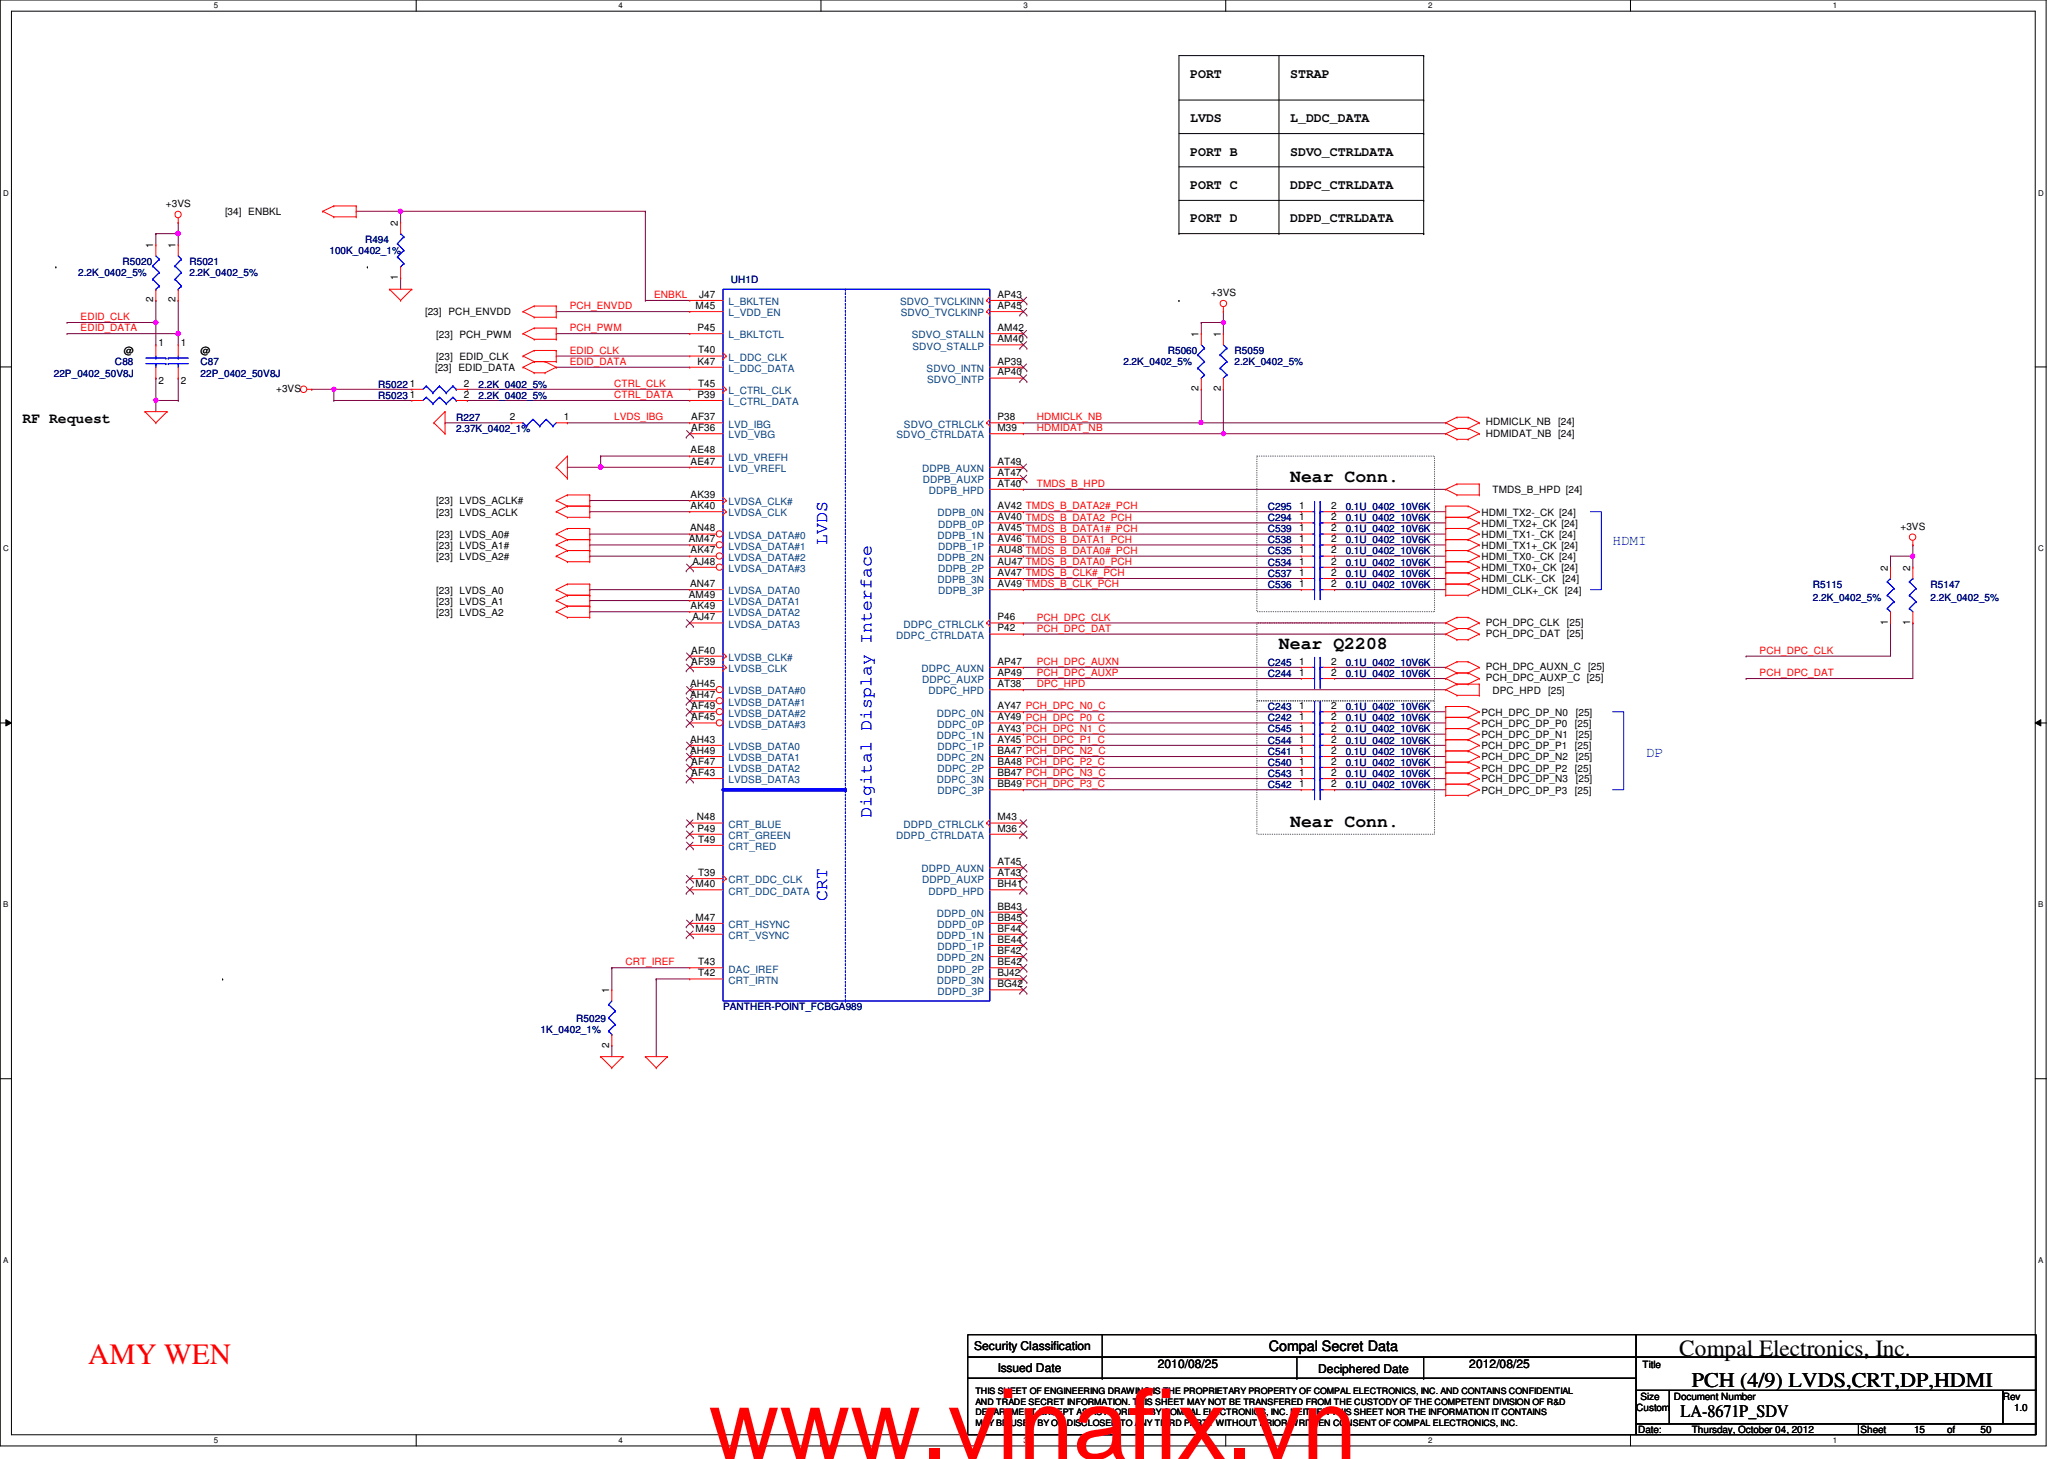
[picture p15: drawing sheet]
<svg xmlns="http://www.w3.org/2000/svg" width="297mm" height="210mm" viewBox="0 0 297 210" stroke-linecap="round" stroke-linejoin="round" font-family="sans-serif">
<defs><g id="words">
<text font-size="14.1" fill="#f00" x="102" y="209.9">www.vinafix.vn</text>
<text font-size="4.2" fill="#f00" x="12.7" y="196.3">AMY WEN</text>
<text font-size="3.3" x="241.7" y="195">Compal Electronics, Inc.</text>
<text font-size="3" x="243.5" y="199.6">PCH (4/9) LVDS,CRT,DP,HDMI</text>
<g font-size="2.5">
<text x="185.7" y="69.3">Near Conn.</text>
<text x="184.1" y="93.3">Near Q2208</text>
<text x="185.7" y="118.9">Near Conn.</text>
<text x="241.8" y="203.9">LA-8671P_SDV</text>
</g>
<g font-size="2.5" fill="#00f">
<text x="119" y="78.4" transform="rotate(-90 119 78.4)">LVDS</text>
<text x="125.4" y="117.6" transform="rotate(-90 125.4 117.6)">Digital Display Interface</text>
<text x="119" y="129.6" transform="rotate(-90 119 129.6)">CRT</text>
</g>
<g font-size="2.1">
<text x="3.3" y="60.9">RF Request</text>
<text x="182.6" y="194.4">Compal Secret Data</text>
</g>
<g font-size="2.1" fill="#00f">
<text x="232.1" y="78.4">HDMI</text>
<text x="236.9" y="108.8">DP</text>
</g>
<g font-size="1.9">
<text x="171.3" y="11.2">PORT</text>
<text x="185.7" y="11.2">STRAP</text>
<text x="171.3" y="17.6">LVDS</text>
<text x="185.7" y="17.6">L_DDC_DATA</text>
<text x="171.3" y="22.4">PORT B</text>
<text x="185.7" y="22.4">SDVO_CTRLDATA</text>
<text x="171.3" y="27.2">PORT C</text>
<text x="185.7" y="27.2">DDPC_CTRLDATA</text>
<text x="171.3" y="32">PORT D</text>
<text x="185.7" y="32">DDPD_CTRLDATA</text>
</g>
<g font-size="1.7">
<text x="140.2" y="194.3">Security Classification</text>
<text x="143.6" y="197.3">Issued Date</text>
<text x="166.6" y="196.8">2010/08/25</text>
<text x="189.7" y="197.5">Deciphered Date</text>
<text x="211.5" y="196.8">2012/08/25</text>
</g>
<g font-size="1.4">
<text x="23.9" y="29.8">+3VS</text>
<text x="22.1" y="35.7" transform="rotate(-90 22.1 35.7)">1</text>
<text x="25.3" y="35.7" transform="rotate(-90 25.3 35.7)">1</text>
<text x="32.4" y="31">[34] ENBKL</text>
<text x="57.3" y="32.5" transform="rotate(-90 57.3 32.5)">2</text>
<text x="57.3" y="40.3" transform="rotate(-90 57.3 40.3)">1</text>
<text x="22.1" y="43.5" transform="rotate(-90 22.1 43.5)">2</text>
<text x="25.3" y="43.5" transform="rotate(-90 25.3 43.5)">2</text>
<text x="61.2" y="45.4">[23] PCH_ENVDD</text>
<text x="100.1" y="44.4">M45</text>
<text x="100.4" y="47.6">P45</text>
<text x="100.6" y="42.8">J47</text>
<text x="143.5" y="44.4">AP45</text>
<text x="143.5" y="42.8">AP43</text>
<text x="143.5" y="47.6">AM42</text>
<text x="174.3" y="42.6">+3VS</text>
<text x="17.8" y="51">@</text>
<text x="22.8" y="49.8">1</text>
<text x="26" y="49.8">1</text>
<text x="28.9" y="51">@</text>
<text x="62.6" y="53.4">[23] EDID_DATA</text>
<text x="62.8" y="48.6">[23] PCH_PWM</text>
<text x="62.8" y="51.8">[23] EDID_CLK</text>
<text x="100.4" y="52.5">K47</text>
<text x="100.5" y="50.8">T40</text>
<text x="143.5" y="49.2">AM40</text>
<text x="143.5" y="52.5">AP39</text>
<text x="172.5" y="48.5" transform="rotate(-90 172.5 48.5)">1</text>
<text x="175.7" y="48.5" transform="rotate(-90 175.7 48.5)">1</text>
<text x="22.8" y="55.3">2</text>
<text x="26" y="55.3">2</text>
<text x="39.7" y="56.4">+3VS</text>
<text x="59" y="57.2">1</text>
<text x="59" y="55.6">1</text>
<text x="66.8" y="57.2">2</text>
<text x="66.8" y="55.6">2</text>
<text x="100.4" y="57.2">P39</text>
<text x="100.5" y="55.6">T45</text>
<text x="143.5" y="54">AP40</text>
<text x="172.5" y="56.3" transform="rotate(-90 172.5 56.3)">2</text>
<text x="175.7" y="56.3" transform="rotate(-90 175.7 56.3)">2</text>
<text x="73.4" y="60.5">2</text>
<text x="81.1" y="60.5">1</text>
<text x="99.4" y="65.2">AE48</text>
<text x="99.5" y="60.5">AF37</text>
<text x="99.5" y="62">AF36</text>
<text x="143.5" y="60.5">P38</text>
<text x="143.5" y="62">M39</text>
<text x="213.8" y="62.8">HDMIDAT_NB [24]</text>
<text x="213.8" y="61.2">HDMICLK_NB</text>
<text x="224.2" y="61.2">[24]</text>
<text x="99.4" y="71.6">AK39</text>
<text x="99.4" y="66.8">AE47</text>
<text x="143.5" y="66.8">AT49</text>
<text x="143.5" y="68.5">AT47</text>
<text x="143.5" y="70">AT40</text>
<text x="214.8" y="71">TMDS_B_HPD [24]</text>
<text x="62.8" y="72.6">[23] LVDS_ACLK#</text>
<text x="62.8" y="74.2">[23] LVDS_ACLK</text>
<text x="62.8" y="77.4">[23] LVDS_A0#</text>
<text x="99.3" y="76.5">AN48</text>
<text x="99.4" y="73.2">AK40</text>
<text x="143.5" y="73.2">AV42 TMDS_B_DATA2#_PCH</text>
<text x="143.5" y="76.5">AV45 TMDS_B_DATA1#_PCH</text>
<text x="143.5" y="74.8">AV40 TMDS_B_DATA2_PCH</text>
<text x="187" y="74.8">1</text>
<text x="187" y="73.2">1</text>
<text x="187" y="76.5">1</text>
<text x="191.6" y="74.8">2</text>
<text x="191.6" y="73.2">2</text>
<text x="191.6" y="76.5">2</text>
<text x="213.2" y="77.4">HDMI_TX1-_CK [24]</text>
<text x="213.2" y="75.8">HDMI_TX2+_CK [24]</text>
<text x="213.2" y="74.2">HDMI_TX2-_CK [24]</text>
<text x="273.5" y="76.2">+3VS</text>
<text x="62.8" y="79">[23] LVDS_A1#</text>
<text x="62.8" y="80.6">[23] LVDS_A2#</text>
<text x="99.1" y="78">AM47</text>
<text x="99.4" y="79.6">AK47</text>
<text x="99.6" y="81.2">AJ48</text>
<text x="143.5" y="79.6">AU48 TMDS_B_DATA0#_PCH</text>
<text x="143.5" y="82.8">AV47 TMDS_B_CLK#_PCH</text>
<text x="143.5" y="78">AV46 TMDS_B_DATA1_PCH</text>
<text x="143.5" y="81.2">AU47 TMDS_B_DATA0_PCH</text>
<text x="187" y="82.8">1</text>
<text x="187" y="78">1</text>
<text x="187" y="81.2">1</text>
<text x="187" y="79.6">1</text>
<text x="191.6" y="82.8">2</text>
<text x="191.6" y="78">2</text>
<text x="191.6" y="81.2">2</text>
<text x="191.6" y="79.6">2</text>
<text x="213.2" y="83.8">HDMI_CLK-_CK</text>
<text x="213.2" y="82.2">HDMI_TX0+_CK [24]</text>
<text x="213.2" y="80.6">HDMI_TX0-_CK [24]</text>
<text x="213.2" y="79">HDMI_TX1+_CK [24]</text>
<text x="224.9" y="83.8">[24]</text>
<text x="271.7" y="82.1" transform="rotate(-90 271.7 82.1)">2</text>
<text x="274.9" y="82.1" transform="rotate(-90 274.9 82.1)">2</text>
<text x="62.8" y="85.4">[23] LVDS_A0</text>
<text x="62.8" y="87">[23] LVDS_A1</text>
<text x="62.8" y="88.6">[23] LVDS_A2</text>
<text x="99.1" y="86">AM49</text>
<text x="99.3" y="84.5">AN47</text>
<text x="99.4" y="87.6">AK49</text>
<text x="99.6" y="89.2">AJ47</text>
<text x="143.5" y="84.5">AV49 TMDS_B_CLK_PCH</text>
<text x="143.5" y="89.2">P46</text>
<text x="187" y="84.5">1</text>
<text x="191.6" y="84.5">2</text>
<text x="213.2" y="85.4">HDMI_CLK+_CK [24]</text>
<text x="271.7" y="89.9" transform="rotate(-90 271.7 89.9)">1</text>
<text x="274.9" y="89.9" transform="rotate(-90 274.9 89.9)">1</text>
<text x="99.5" y="94">AF40</text>
<text x="99.5" y="95.6">AF39</text>
<text x="143.5" y="90.8">P42</text>
<text x="143.5" y="95.6">AP47</text>
<text x="187" y="95.6">1</text>
<text x="191.6" y="95.6">2</text>
<text x="213.8" y="91.6">PCH_DPC_DAT [25]</text>
<text x="213.8" y="90">PCH_DPC_CLK</text>
<text x="225.5" y="90">[25]</text>
<text x="99.3" y="98.8">AH45</text>
<text x="99.3" y="100.5">AH47</text>
<text x="143.5" y="97.2">AP49</text>
<text x="143.5" y="98.8">AT38</text>
<text x="187" y="97.2">1</text>
<text x="191.6" y="97.2">2</text>
<text x="213.8" y="98">PCH_DPC_AUXP_C [25]</text>
<text x="213.8" y="96.4">PCH_DPC_AUXN_C</text>
<text x="214.8" y="99.8">DPC_HPD</text>
<text x="222.8" y="99.8">[25]</text>
<text x="228.6" y="96.4">[25]</text>
<text x="99.3" y="106.8">AH43</text>
<text x="99.5" y="102">AF49</text>
<text x="99.5" y="103.6">AF45</text>
<text x="143.5" y="102">AY47 PCH_DPC_N0_C</text>
<text x="143.5" y="105.2">AY43 PCH_DPC_N1_C</text>
<text x="143.5" y="106.8">AY45 PCH_DPC_P1_C</text>
<text x="143.5" y="103.6">AY49 PCH_DPC_P0_C</text>
<text x="187" y="106.8">1</text>
<text x="187" y="103.6">1</text>
<text x="187" y="102">1</text>
<text x="187" y="105.2">1</text>
<text x="191.6" y="106.8">2</text>
<text x="191.6" y="103.6">2</text>
<text x="191.6" y="102">2</text>
<text x="191.6" y="105.2">2</text>
<text x="213.2" y="103">PCH_DPC_DP_N0</text>
<text x="213.2" y="104.6">PCH_DPC_DP_P0</text>
<text x="213.2" y="106.2">PCH_DPC_DP_N1</text>
<text x="213.2" y="107.8">PCH_DPC_DP_P1</text>
<text x="226.6" y="104.6">[25]</text>
<text x="226.6" y="107.8">[25]</text>
<text x="226.8" y="103">[25]</text>
<text x="226.8" y="106.2">[25]</text>
<text x="99.3" y="108.5">AH49</text>
<text x="99.5" y="110">AF47</text>
<text x="99.5" y="111.6">AF43</text>
<text x="143.5" y="108.5">BA47 PCH_DPC_N2_C</text>
<text x="143.5" y="111.6">BB47 PCH_DPC_N3_C</text>
<text x="143.5" y="110">BA48 PCH_DPC_P2_C</text>
<text x="143.5" y="113.2">BB49 PCH_DPC_P3_C</text>
<text x="187" y="110">1</text>
<text x="187" y="108.5">1</text>
<text x="187" y="113.2">1</text>
<text x="187" y="111.6">1</text>
<text x="191.6" y="110">2</text>
<text x="191.6" y="108.5">2</text>
<text x="191.6" y="113.2">2</text>
<text x="191.6" y="111.6">2</text>
<text x="213.2" y="109.4">PCH_DPC_DP_N2</text>
<text x="213.2" y="111">PCH_DPC_DP_P2</text>
<text x="213.2" y="112.6">PCH_DPC_DP_N3</text>
<text x="226.6" y="111">[25]</text>
<text x="226.8" y="109.4">[25]</text>
<text x="226.8" y="112.6">[25]</text>
<text x="100.3" y="118">N48</text>
<text x="100.4" y="119.6">P49</text>
<text x="143.5" y="118">M43</text>
<text x="143.5" y="119.6">M36</text>
<text x="213.2" y="114.2">PCH_DPC_DP_P3</text>
<text x="226.6" y="114.2">[25]</text>
<text x="100.5" y="121.2">T49</text>
<text x="143.5" y="124.5">AT45</text>
<text x="100.1" y="127.6">M40</text>
<text x="100.5" y="126">T39</text>
<text x="143.5" y="130.9">BB43</text>
<text x="143.5" y="126">AT43</text>
<text x="143.5" y="127.6">BH41</text>
<text x="100.1" y="132.5">M47</text>
<text x="100.1" y="134">M49</text>
<text x="143.5" y="137.2">BF42</text>
<text x="143.5" y="134">BF44</text>
<text x="143.5" y="132.5">BB45</text>
<text x="143.5" y="135.6">BE44</text>
<text x="87.7" y="142.9" transform="rotate(-90 87.7 142.9)">1</text>
<text x="100.5" y="140.5">T42</text>
<text x="100.5" y="138.9">T43</text>
<text x="143.5" y="140.5">BJ42</text>
<text x="143.5" y="138.9">BE42</text>
<text x="143.5" y="142">BG42</text>
<text x="87.7" y="150.7" transform="rotate(-90 87.7 150.7)">2</text>
<text x="236.4" y="196.8">Title</text>
<text x="235.5" y="203">Custom</text>
<text x="236.1" y="201.4">Size</text>
<text x="240.9" y="201.4">Document Number</text>
<text x="288.2" y="201.4">Rev</text>
<text x="289.9" y="203">1.0</text>
<text x="235.8" y="206.2">Date:</text>
<text x="243.5" y="206.2">Thursday, October 04, 2012</text>
<text x="267.8" y="206.2">Sheet</text>
<text x="275.5" y="206.2">15</text>
<text x="280.2" y="206.2">of</text>
<text x="285" y="206.2">50</text>
</g>
<g font-size="1.4" fill="#000080">
<text x="52.5" y="35">R494</text>
<text x="11.3" y="39.8">2.2K_0402_5%</text>
<text x="17.6" y="38.2">R5020</text>
<text x="27.3" y="38.2">R5021</text>
<text x="27.3" y="39.8">2.2K_0402_5%</text>
<text x="47.4" y="36.6">100K_0402_1%</text>
<text x="105.2" y="40.7">UH1D</text>
<text x="16.5" y="52.6">C88</text>
<text x="28.9" y="52.6">C87</text>
<text x="161.7" y="52.6">2.2K_0402_5%</text>
<text x="168.1" y="51">R5060</text>
<text x="177.7" y="51">R5059</text>
<text x="177.7" y="52.6">2.2K_0402_5%</text>
<text x="7.7" y="54.2">22P_0402_50V8J</text>
<text x="28.9" y="54.2">22P_0402_50V8J</text>
<text x="54.4" y="57.4">R5023</text>
<text x="54.4" y="55.8">R5022</text>
<text x="68.9" y="57.4">2.2K_0402_5%</text>
<text x="68.9" y="55.8">2.2K_0402_5%</text>
<text x="65.7" y="60.6">R227</text>
<text x="65.7" y="62.2">2.37K_0402_1%</text>
<text x="182.5" y="75">C294</text>
<text x="182.5" y="73.4">C295</text>
<text x="182.5" y="76.6">C539</text>
<text x="193.7" y="75">0.1U_0402_10V6K</text>
<text x="193.7" y="73.4">0.1U_0402_10V6K</text>
<text x="193.7" y="76.6">0.1U_0402_10V6K</text>
<text x="182.5" y="83">C537</text>
<text x="182.5" y="78.2">C538</text>
<text x="182.5" y="81.4">C534</text>
<text x="182.5" y="79.8">C535</text>
<text x="193.7" y="83">0.1U_0402_10V6K</text>
<text x="193.7" y="78.2">0.1U_0402_10V6K</text>
<text x="193.7" y="81.4">0.1U_0402_10V6K</text>
<text x="193.7" y="79.8">0.1U_0402_10V6K</text>
<text x="182.5" y="84.6">C536</text>
<text x="193.7" y="84.6">0.1U_0402_10V6K</text>
<text x="260.9" y="84.6">R5115</text>
<text x="260.9" y="86.5">2.2K_0402_5%</text>
<text x="277.8" y="84.6">R5147</text>
<text x="277.8" y="86.5">2.2K_0402_5%</text>
<text x="182.5" y="95.8">C245</text>
<text x="193.7" y="95.8">0.1U_0402_10V6K</text>
<text x="182.5" y="97.4">C244</text>
<text x="193.7" y="97.4">0.1U_0402_10V6K</text>
<text x="182.5" y="107">C544</text>
<text x="182.5" y="103.8">C242</text>
<text x="182.5" y="102.2">C243</text>
<text x="182.5" y="105.4">C545</text>
<text x="193.7" y="107">0.1U_0402_10V6K</text>
<text x="193.7" y="103.8">0.1U_0402_10V6K</text>
<text x="193.7" y="102.2">0.1U_0402_10V6K</text>
<text x="193.7" y="105.4">0.1U_0402_10V6K</text>
<text x="182.5" y="110.2">C540</text>
<text x="182.5" y="108.6">C541</text>
<text x="182.5" y="113.4">C542</text>
<text x="182.5" y="111.8">C543</text>
<text x="193.7" y="110.2">0.1U_0402_10V6K</text>
<text x="193.7" y="108.6">0.1U_0402_10V6K</text>
<text x="193.7" y="113.4">0.1U_0402_10V6K</text>
<text x="193.7" y="111.8">0.1U_0402_10V6K</text>
<text x="77.8" y="148.6">1K_0402_1%</text>
<text x="82.9" y="147">R5029</text>
<text x="104.1" y="145.4">PANTHER-POINT_FCBGA989</text>
</g>
<g font-size="1.4" fill="#f00">
<text x="11.6" y="46.1">EDID_CLK</text>
<text x="11.6" y="47.7">EDID_DATA</text>
<text x="82" y="44.5">PCH_ENVDD</text>
<text x="82" y="47.7">PCH_PWM</text>
<text x="94.1" y="42.9">ENBKL</text>
<text x="82" y="50.9">EDID_CLK</text>
<text x="82" y="52.5">EDID_DATA</text>
<text x="88.4" y="55.7">CTRL_CLK</text>
<text x="88.4" y="57.3">CTRL_DATA</text>
<text x="88.4" y="60.5">LVDS_IBG</text>
<text x="149.2" y="62.1">HDMIDAT_NB</text>
<text x="149.2" y="60.5">HDMICLK_NB</text>
<text x="149.2" y="70.1">TMDS_B_HPD</text>
<text x="149.2" y="89.3">PCH_DPC_CLK</text>
<text x="149.2" y="95.7">PCH_DPC_AUXN</text>
<text x="149.2" y="90.9">PCH_DPC_DAT</text>
<text x="253.2" y="94.1">PCH_DPC_CLK</text>
<text x="149.2" y="97.3">PCH_DPC_AUXP</text>
<text x="149.2" y="98.9">DPC_HPD</text>
<text x="253.2" y="97.3">PCH_DPC_DAT</text>
<text x="90" y="138.9">CRT_IREF</text>
</g>
<g font-size="1.4" fill="#004080">
<text x="104.9" y="43.9">L_BKLTEN</text>
<text x="104.9" y="45.5">L_VDD_EN</text>
<text x="129.5" y="43.9">SDVO_TVCLKINN</text>
<text x="129.6" y="45.5">SDVO_TVCLKINP</text>
<text x="104.9" y="48.7">L_BKLTCTL</text>
<text x="104.9" y="51.9">L_DDC_CLK</text>
<text x="104.9" y="53.5">L_DDC_DATA</text>
<text x="131.2" y="48.7">SDVO_STALLN</text>
<text x="131.3" y="50.3">SDVO_STALLP</text>
<text x="133.3" y="53.5">SDVO_INTN</text>
<text x="104.9" y="56.7">L_CTRL_CLK</text>
<text x="104.9" y="58.3">L_CTRL_DATA</text>
<text x="133.4" y="55.1">SDVO_INTP</text>
<text x="104.9" y="61.5">LVD_IBG</text>
<text x="104.9" y="63.1">LVD_VBG</text>
<text x="129" y="63.1">SDVO_CTRLDATA</text>
<text x="130.1" y="61.5">SDVO_CTRLCLK</text>
<text x="104.9" y="66.3">LVD_VREFH</text>
<text x="104.9" y="67.9">LVD_VREFL</text>
<text x="132.7" y="67.9">DDPB_AUXN</text>
<text x="132.8" y="69.5">DDPB_AUXP</text>
<text x="133.7" y="71.1">DDPB_HPD</text>
<text x="104.9" y="72.7">LVDSA_CLK#</text>
<text x="104.9" y="74.3">LVDSA_CLK</text>
<text x="104.9" y="77.5">LVDSA_DATA#0</text>
<text x="134.9" y="74.3">DDPB_0N</text>
<text x="134.9" y="77.5">DDPB_1N</text>
<text x="135" y="75.9">DDPB_0P</text>
<text x="104.9" y="79.1">LVDSA_DATA#1</text>
<text x="104.9" y="80.7">LVDSA_DATA#2</text>
<text x="104.9" y="82.3">LVDSA_DATA#3</text>
<text x="134.9" y="80.7">DDPB_2N</text>
<text x="134.9" y="83.9">DDPB_3N</text>
<text x="135" y="79.1">DDPB_1P</text>
<text x="135" y="82.3">DDPB_2P</text>
<text x="104.9" y="85.5">LVDSA_DATA0</text>
<text x="104.9" y="87.1">LVDSA_DATA1</text>
<text x="104.9" y="88.7">LVDSA_DATA2</text>
<text x="135" y="85.5">DDPB_3P</text>
<text x="104.9" y="90.3">LVDSA_DATA3</text>
<text x="104.9" y="95.1">LVDSB_CLK#</text>
<text x="129" y="91.9">DDPC_CTRLDATA</text>
<text x="130" y="90.3">DDPC_CTRLCLK</text>
<text x="104.9" y="96.7">LVDSB_CLK</text>
<text x="104.9" y="99.9">LVDSB_DATA#0</text>
<text x="104.9" y="101.5">LVDSB_DATA#1</text>
<text x="132.6" y="96.7">DDPC_AUXN</text>
<text x="132.7" y="98.3">DDPC_AUXP</text>
<text x="133.6" y="99.9">DDPC_HPD</text>
<text x="104.9" y="103.1">LVDSB_DATA#2</text>
<text x="104.9" y="104.7">LVDSB_DATA#3</text>
<text x="104.9" y="107.9">LVDSB_DATA0</text>
<text x="134.8" y="103.1">DDPC_0N</text>
<text x="134.8" y="106.3">DDPC_1N</text>
<text x="134.9" y="107.9">DDPC_1P</text>
<text x="134.9" y="104.7">DDPC_0P</text>
<text x="104.9" y="109.5">LVDSB_DATA1</text>
<text x="104.9" y="111.1">LVDSB_DATA2</text>
<text x="104.9" y="112.7">LVDSB_DATA3</text>
<text x="134.8" y="109.5">DDPC_2N</text>
<text x="134.8" y="112.7">DDPC_3N</text>
<text x="134.9" y="111.1">DDPC_2P</text>
<text x="104.9" y="119.1">CRT_BLUE</text>
<text x="130" y="119.1">DDPD_CTRLCLK</text>
<text x="134.9" y="114.3">DDPC_3P</text>
<text x="104.9" y="120.7">CRT_GREEN</text>
<text x="104.9" y="122.3">CRT_RED</text>
<text x="129" y="120.7">DDPD_CTRLDATA</text>
<text x="132.6" y="125.5">DDPD_AUXN</text>
<text x="104.9" y="127.1">CRT_DDC_CLK</text>
<text x="104.9" y="128.7">CRT_DDC_DATA</text>
<text x="132.7" y="127.1">DDPD_AUXP</text>
<text x="133.6" y="128.7">DDPD_HPD</text>
<text x="134.8" y="131.9">DDPD_0N</text>
<text x="104.9" y="133.5">CRT_HSYNC</text>
<text x="104.9" y="135.1">CRT_VSYNC</text>
<text x="134.8" y="135.1">DDPD_1N</text>
<text x="134.9" y="133.5">DDPD_0P</text>
<text x="134.9" y="136.7">DDPD_1P</text>
<text x="104.9" y="141.5">CRT_IRTN</text>
<text x="104.9" y="139.9">DAC_IREF</text>
<text x="134.8" y="138.3">DDPD_2N</text>
<text x="134.8" y="141.5">DDPD_3N</text>
<text x="134.9" y="139.9">DDPD_2P</text>
<text x="134.9" y="143.1">DDPD_3P</text>
</g>
<g font-size="1.3">
<text x="140.4" y="200.6">THIS SHEET OF ENGINEERING DRAWING IS THE PROPRIETARY PROPERTY OF COMPAL ELECTRONICS, INC. AND CONTAINS CONFIDENTIAL</text>
<text x="140.4" y="202.1">AND TRADE SECRET INFORMATION. THIS SHEET MAY NOT BE TRANSFERED FROM THE CUSTODY OF THE COMPETENT DIVISION OF R&amp;D</text>
<text x="140.4" y="203.6">DEPARTMENT EXCEPT AS AUTHORIZED BY COMPAL ELECTRONICS, INC. NEITHER THIS SHEET NOR THE INFORMATION IT CONTAINS</text>
<text x="140.4" y="205.1">MAY BE USED BY OR DISCLOSED TO ANY THIRD PARTY WITHOUT PRIOR WRITTEN CONSENT OF COMPAL ELECTRONICS, INC.</text>
</g>
<g font-size="1.1">
<text x="30.8" y="1.1">5</text>
<text x="89" y="1.1">4</text>
<text x="147.3" y="1.1">3</text>
<text x="205.5" y="1.1">2</text>
<text x="263.8" y="1.1">1</text>
<text x=".5" y="28.2">D</text>
<text x="293.3" y="28.2">D</text>
<text x=".5" y="79.3">C</text>
<text x="293.3" y="79.3">C</text>
<text x=".5" y="130.6">B</text>
<text x="293.3" y="130.6">B</text>
<text x=".5" y="181.7">A</text>
<text x="293.3" y="181.7">A</text>
<text x="30.8" y="207.6">5</text>
<text x="89" y="207.6">4</text>
<text x="147.3" y="207.6">3</text>
<text x="205.5" y="207.6">2</text>
<text x="263.8" y="207.6">1</text>
</g>
</g></defs>
<path d="M0 0h294.5v208h-294.5zM1.6 1.6h291.3v204.8h-291.3z" fill="none" stroke="#000" stroke-width=".14"/>
<g fill="#fff">
<path d="M30.8 .2h.6v1.2h-.6z"/>
<path d="M30.8 206.6h.6v1.2h-.6z"/>
</g>
<path d="M59.9 0v1.6M59.9 206.4v1.6" fill="none" stroke="#000" stroke-width=".14"/>
<g fill="#fff">
<path d="M89 .2h.6v1.2h-.6z"/>
<path d="M89 206.6h.6v1.2h-.6z"/>
</g>
<path d="M118.1 0v1.6M118.1 206.4v1.6" fill="none" stroke="#000" stroke-width=".14"/>
<g fill="#fff">
<path d="M147.3 .2h.6v1.2h-.6z"/>
<path d="M147.3 206.6h.6v1.2h-.6z"/>
</g>
<path d="M176.4 0v1.6M176.4 206.4v1.6" fill="none" stroke="#000" stroke-width=".14"/>
<g fill="#fff">
<path d="M205.5 .2h.6v1.2h-.6z"/>
<path d="M205.5 206.6h.6v1.2h-.6z"/>
</g>
<path d="M234.6 0v1.6M234.6 206.4v1.6" fill="none" stroke="#000" stroke-width=".14"/>
<g fill="#fff">
<path d="M263.8 .2h.6v1.2h-.6z"/>
<path d="M263.8 206.6h.6v1.2h-.6z"/>
<path d="M.5 27.2h.7v1.2h-.7z"/>
<path d="M293.3 27.2h.8v1.2h-.8z"/>
<path d="M.5 78.4h.7v1.1h-.7z"/>
<path d="M293.3 78.4h.8v1.1h-.8z"/>
</g>
<path d="M0 52.8h1.6M292.9 52.8h1.6" fill="none" stroke="#000" stroke-width=".14"/>
<g fill="#fff">
<path d="M.5 129.6h.7v1.2h-.7z"/>
<path d="M293.3 129.6h.7v1.2h-.7z"/>
</g>
<path d="M0 104h1.6M.8 103.5l.8 .5-.8 .4zM292.9 104l.8-.5v.9zM292.9 104h1.6" fill="none" stroke="#000" stroke-width=".14"/>
<path d="M.8 103.5l.8 .5-.8 .4zM292.9 104l.8-.5v.9z" fill="#000"/>
<g fill="#fff">
<path d="M.5 180.8h.7v1.1h-.7z"/>
<path d="M293.3 180.8h.7v1.1h-.7z"/>
</g>
<g fill="none" stroke="#000" stroke-width=".14">
<path d="M169.7 14.4h35.2M169.7 19.2h35.2M184.1 8v25.6M204.9 14.4h.1M204.9 19.2h.1M204.9 8h.1M204.9 8h-35.2v25.6M204.9 8v25.6M8 38.4h.1M52.9 38.4h.1M169.7 33.6h.1M169.7 24h35.2"/>
<path d="M169.7 28.8h35.2M169.7 33.6h35.2M184.1 33.6h.1M204.9 24h.1M204.9 28.8h.1M204.9 33.6h.1M169.7 43.2h.1M0 155.2h1.6M32 140.8h.1M292.9 155.2h1.6"/>
</g>
<path d="M228.9 73.6h1.6v11.2h-1.6M232.1 102.4h1.6v11.2h-1.6" fill="none" stroke="#00f" stroke-width=".14"/>
<path d="M180.9 65.6h25.6v22.4h-25.6zM180.9 89.6h25.6v11.2h-25.6zM180.9 100.8h25.6v19.2h-25.6z" fill="none" stroke="#000" stroke-width=".14" stroke-dasharray="0 .3"/>
<path d="M48 56h.1M48 56h11.3" fill="none" stroke="#800040" stroke-width=".14"/>
<circle cx="48" cy="56" r=".3" fill="#f0f"/>
<circle cx="48" cy="56" r=".3" fill="none" stroke="#f0f" stroke-width=".14"/>
<path d="M22.4 33.6h.1M22.4 33.6v1.6M22.4 33.6h3.3M25.7 33.6h.1M25.7 32h.1M25.7 32v3.2" fill="none" stroke="#800040" stroke-width=".14"/>
<circle cx="25.6" cy="33.6" r=".32" fill="#f0f"/>
<circle cx="25.6" cy="33.6" r=".32" fill="none" stroke="#f0f" stroke-width=".14"/>
<path d="M9.6 46.4h.1M22.4 43.2h.1M22.4 43.2v3.2h-12.8M67.3 56h.1M67.3 57.6h.1M67.3 56h32M67.3 57.6h32M80 51.2h.1M80 51.2h19.3M88 139.2h.1M88 139.2v3.2M88 139.2h11.3" fill="none" stroke="#800040" stroke-width=".14"/>
<circle cx="22.4" cy="46.4" r=".3" fill="#f0f"/>
<circle cx="22.4" cy="46.4" r=".3" fill="none" stroke="#f0f" stroke-width=".14"/>
<path d="M9.6 48h.1M25.7 43.2h.1M25.7 43.2v4.8h-16.1M80 52.8h.1M80 52.8h19.3" fill="none" stroke="#800040" stroke-width=".14"/>
<circle cx="25.6" cy="48" r=".31" fill="#f0f"/>
<circle cx="25.6" cy="48" r=".31" fill="none" stroke="#f0f" stroke-width=".14"/>
<g fill="none" stroke="#800040" stroke-width=".14">
<path d="M64 60.8h.1M64 60.8h9.7M81.7 60.8h.1M81.7 60.8h17.6M84.9 76.8h.1M84.9 78.4h.1M84.9 73.6h.1M84.9 72h.1M84.9 76.8h14.4M84.9 78.4h14.4M84.9 73.6h14.4M84.9 72h14.4"/>
<path d="M86.4 67.2h.1M86.4 67.2h12.9M84.9 84.8h.1M84.9 86.4h.1M84.9 88h.1M84.9 80h.1M84.9 84.8h14.4M84.9 86.4h14.4M84.9 88h14.4M84.9 80h14.4M88 150.4h.1M88 150.4v1.6"/>
<path d="M94.4 140.8h.1M94.4 140.8h4.9M94.4 140.8v11.2"/>
</g>
<circle cx="86.4" cy="67.2" r=".3" fill="#f0f"/>
<circle cx="86.4" cy="67.2" r=".3" fill="none" stroke="#f0f" stroke-width=".14"/>
<path d="M86.4 65.6h.1M86.4 65.6v1.6" fill="none" stroke="#800040" stroke-width=".14"/>
<circle cx="86.4" cy="67.2" r=".3" fill="#f0f"/>
<circle cx="86.4" cy="67.2" r=".3" fill="none" stroke="#f0f" stroke-width=".14"/>
<path d="M81.7 67.2h.1M81.7 67.2h4.7M86.4 65.6h.1M86.4 65.6h12.9" fill="none" stroke="#800040" stroke-width=".14"/>
<circle cx="86.4" cy="67.2" r=".3" fill="#f0f"/>
<circle cx="86.4" cy="67.2" r=".3" fill="none" stroke="#f0f" stroke-width=".14"/>
<path d="M57.7 30.4h.1M57.7 30.4h35.2" fill="none" stroke="#800040" stroke-width=".14"/>
<circle cx="57.6" cy="30.4" r=".31" fill="#f0f"/>
<circle cx="57.6" cy="30.4" r=".31" fill="none" stroke="#f0f" stroke-width=".14"/>
<g fill="none" stroke="#800040" stroke-width=".14">
<path d="M51.3 30.4h.1M51.3 30.4h6.4M57.7 30.4h.1M57.7 30.4v1.6M92.9 30.4h.1M92.9 30.4v12.8M44.9 56h.1M44.9 56h3.1M48 56h.1M48 57.6h.1M48 56v1.6M48 57.6h11.3"/>
<path d="M57.7 40h.1M57.7 40v1.6M80 44.8h.1M80 48h.1M80 44.8h19.3M80 48h19.3M92.9 43.2h.1M92.9 43.2h6.4M147.3 70.4h.1M147.3 76.8h.1M147.3 78.4h.1M147.3 73.6h.1"/>
<path d="M147.3 75.2h.1M147.3 70.4h60.8M147.3 76.8h40M147.3 78.4h40M147.3 73.6h40M147.3 75.2h40M172.9 60.8h.1M172.9 60.8h35.2M192.1 73.6h.1M192.1 75.2h.1M192.1 76.8h.1M192.1 78.4h.1"/>
<path d="M192.1 76.8h16M192.1 78.4h16M192.1 73.6h16M192.1 75.2h16M147.3 83.2h.1M147.3 84.8h.1M147.3 80h.1M147.3 81.6h.1M147.3 96h.1M147.3 97.6h.1M147.3 91.2h.1M147.3 83.2h40"/>
<path d="M147.3 84.8h40M147.3 80h40M147.3 81.6h40M147.3 96h40M147.3 97.6h40M147.3 91.2h60.8M192.1 80h.1M192.1 81.6h.1M192.1 83.2h.1M192.1 84.8h.1M192.1 83.2h16M192.1 84.8h16"/>
<path d="M192.1 80h16M192.1 81.6h16"/>
</g>
<circle cx="172.8" cy="60.8" r=".3" fill="#f0f"/>
<circle cx="172.8" cy="60.8" r=".3" fill="none" stroke="#f0f" stroke-width=".14"/>
<path d="M176.1 62.4h.1M176.1 62.4h32" fill="none" stroke="#800040" stroke-width=".14"/>
<circle cx="176.1" cy="62.4" r=".3" fill="#f0f"/>
<circle cx="176.1" cy="62.4" r=".3" fill="none" stroke="#f0f" stroke-width=".14"/>
<path d="M172.9 46.4h.1M172.9 46.4v1.6M172.9 46.4h3.2M176.1 46.4h.1M176.1 44.8h.1M176.1 44.8v3.2" fill="none" stroke="#800040" stroke-width=".14"/>
<circle cx="176.1" cy="46.4" r=".3" fill="#f0f"/>
<circle cx="176.1" cy="46.4" r=".3" fill="none" stroke="#f0f" stroke-width=".14"/>
<g fill="none" stroke="#800040" stroke-width=".14">
<path d="M172.9 56h.1M172.9 56v4.8M176.1 56h.1M176.1 56v6.4M275.3 78.4h.1M275.3 78.4v1.6h-3.2M147.3 99.2h.1M147.3 89.6h.1M147.3 99.2h60.8M147.3 89.6h60.8M251.3 94.4h.1M251.3 97.6h.1"/>
<path d="M251.3 94.4h20.8M251.3 97.6h24M272.1 80h.1"/>
</g>
<circle cx="275.2" cy="80" r=".3" fill="#f0f"/>
<circle cx="275.2" cy="80" r=".3" fill="none" stroke="#f0f" stroke-width=".14"/>
<g fill="none" stroke="#800040" stroke-width=".14">
<path d="M22.4 46.4h.1M22.4 57.6h.1M22.4 46.4v3.2M22.4 57.6v1.6M22.4 57.6h3.3M25.7 48h.1M25.7 57.6h.1M25.7 48v1.6M147.3 62.4h.1M147.3 60.8h.1M147.3 62.4h28.8M147.3 60.8h25.6"/>
<path d="M192.1 96h16M192.1 97.6h16M208.1 96h.1M208.1 97.6h.1M272.1 80h.1M272.1 89.6h.1M272.1 80v1.6M272.1 89.6v4.8M275.3 80h.1M275.3 89.6h.1M275.3 80v1.6M275.3 89.6v8"/>
<path d="M147.3 112h.1M147.3 113.6h.1M147.3 108.8h.1M147.3 110.4h.1M147.3 105.6h.1M147.3 107.2h.1M147.3 102.4h.1M147.3 104h.1M147.3 112h40M147.3 113.6h40M147.3 108.8h40M147.3 110.4h40"/>
<path d="M147.3 105.6h40M147.3 107.2h40M147.3 102.4h40M147.3 104h40M192.1 102.4h.1M192.1 104h.1M192.1 105.6h.1M192.1 107.2h.1M192.1 108.8h.1M192.1 110.4h.1M192.1 112h.1M192.1 113.6h.1"/>
<path d="M192.1 112h16M192.1 113.6h16M192.1 108.8h16M192.1 110.4h16M192.1 105.6h16M192.1 107.2h16M192.1 102.4h16M192.1 104h16"/>
</g>
<circle cx="22.4" cy="57.6" r=".31" fill="#f0f"/>
<circle cx="22.4" cy="57.6" r=".31" fill="none" stroke="#f0f" stroke-width=".14"/>
<path d="M22.4 54.4h.1M22.4 54.4v3.2M25.7 54.4h.1M25.7 54.4v3.2" fill="none" stroke="#800040" stroke-width=".14"/>
<g fill="none" stroke="#f00" stroke-width=".14">
<path d="M25.7 32h.1M25.7 31.4v.6M46.4 30.4h.1M46.4 30.4l1.6 .8M48 29.6h.1M48 31.2h.1M48 29.6l-1.6 .8M48 29.6h3.3M48 31.2h3.3M51.3 29.6h.1M51.3 31.2h.1M51.3 29.6v1.6"/>
<path d="M20.9 59.2h.1M20.9 59.2h3.1M20.9 59.2l1.5 1.6M24 59.2h.1M24 59.2l-1.6 1.6M44.2 56h.7M44.9 56h.1M56 41.6h.1M56 41.6h3.3M56 41.6l1.7 1.6M57.7 43.2h.1M59.3 41.6h.1"/>
<path d="M59.3 41.6l-1.6 1.6M64 59.2h.1M64 59.2v3.2M64 59.2l-1.6 1.6M75.3 44.8h.1M75.3 48h.1M75.3 52.8h.1M75.3 51.2h.1M75.3 44.8l1.6 .8M75.3 48l1.6 .8M75.3 52.8l1.6 .8M75.3 51.2l1.6 .8"/>
<path d="M76.9 44h.1M76.9 45.6h.1M76.9 47.2h.1M76.9 48.8h.1M76.9 52h.1M76.9 53.6h.1M76.9 50.4h.1M76.9 44l-1.6 .8M76.9 44h3.1M76.9 45.6h3.1M76.9 47.2l-1.6 .8M76.9 47.2h3.1"/>
<path d="M76.9 48.8h3.1M76.9 52l-1.6 .8M76.9 52h3.1M76.9 53.6h1.5M76.9 50.4l-1.6 .8M76.9 50.4h3.1M78.4 52h.1M78.4 53.6h.1M78.4 52l1.6 .8M80 44h.1M80 45.6h.1M80 47.2h.1"/>
<path d="M80 48.8h.1M80 52.8h.1M80 50.4h.1M80 52h.1M80 44v1.6M80 47.2v1.6M80 50.4v1.6M80 52.8l-1.6 .8M176.1 44.8h.1M176.1 44.2v.6M22.4 60.8h.1M62.4 60.8h.1"/>
<path d="M62.4 60.8l1.6 1.6M64 62.4h.1M80 72h.1M80 73.6h.1M80 76.8h.1M80 78.4h.1M80 67.2h.1M80 72l1.7 .8M80 73.6l1.7 .8M80 76.8l1.7 .8M80 78.4l1.7 .8M80 67.2l1.7 1.6"/>
<path d="M81.7 71.2h.1M81.7 72.8h.1M81.7 74.4h.1M81.7 76h.1M81.7 77.6h.1M81.7 79.2h.1M81.7 68.8h.1M81.7 65.6h.1M81.7 71.2l-1.7 .8M81.7 71.2h3.2M81.7 72.8h3.2M81.7 72.8l-1.7 .8"/>
<path d="M81.7 74.4h3.2M81.7 76l-1.7 .8M81.7 76h3.2M81.7 77.6h3.2M81.7 77.6l-1.7 .8M81.7 79.2h3.2M81.7 79.2l-1.7 .8M81.7 65.6v3.2M81.7 65.6l-1.7 1.6M84.9 71.2h.1M84.9 72.8h.1M84.9 74.4h.1"/>
<path d="M84.9 76h.1M84.9 77.6h.1M84.9 79.2h.1M84.9 71.2v3.2M84.9 76v4.8M208.1 79.2h.1M208.1 77.6h.1M208.1 76h.1M208.1 74.4h.1M208.1 72.8h.1M208.1 70.4h.1M208.1 62.4h.1"/>
<path d="M208.1 60.8h.1M208.1 72.8h3.2M208.1 74.4h3.2M208.1 76h3.2M208.1 77.6h3.2M208.1 79.2h3.2M208.1 72.8v12.8M208.1 70.4l1.6 .8M208.1 62.4l1.6 .8M208.1 60.8l1.6 .8M209.7 69.6h.1M209.7 71.2h.1"/>
<path d="M209.7 63.2h.1M209.7 61.6h.1M209.7 60h.1M209.7 71.2h3.2M209.7 69.6l-1.6 .8M209.7 69.6h3.2M209.7 63.2h1.6M209.7 61.6l-1.6 .8M209.7 61.6h1.6M209.7 60l-1.6 .8M209.7 60h1.6M211.3 79.2h.1"/>
<path d="M211.3 77.6h.1M211.3 76h.1M211.3 74.4h.1M211.3 72.8h.1M211.3 63.2h.1M211.3 61.6h.1M211.3 60h.1M211.3 79.2l1.6 .8M211.3 77.6l1.6 .8M211.3 76l1.6 .8M211.3 74.4l1.6 .8M211.3 72.8l1.6 .8"/>
<path d="M211.3 61.6l1.6 .8M211.3 60l1.6 .8M212.9 78.4h.1M212.9 76.8h.1M212.9 75.2h.1M212.9 73.6h.1M212.9 69.6h.1M212.9 71.2h.1M212.9 62.4h.1M212.9 60.8h.1M212.9 78.4l-1.6 .8M212.9 76.8l-1.6 .8"/>
<path d="M212.9 75.2l-1.6 .8M212.9 73.6l-1.6 .8M212.9 69.6v1.6M212.9 62.4l-1.6 .8M212.9 60.8l-1.6 .8M275.3 78.4h.1M275.3 77.8v.6M80 80h.1M80 84.8h.1M80 86.4h.1M80 88h.1M80 80l1.7 .8"/>
<path d="M80 84.8l1.7 .8M80 86.4l1.7 .8M80 88l1.7 .8M81.7 80.8h.1M81.7 84h.1M81.7 85.6h.1M81.7 87.2h.1M81.7 88.8h.1M81.7 80.8h3.2M81.7 84l-1.7 .8M81.7 84h3.2M81.7 85.6h3.2"/>
<path d="M81.7 85.6l-1.7 .8M81.7 87.2h3.2M81.7 87.2l-1.7 .8M81.7 88.8h3.2M84.9 80.8h.1M84.9 84h.1M84.9 85.6h.1M84.9 87.2h.1M84.9 88.8h.1M84.9 84v4.8M208.1 85.6h.1M208.1 84h.1"/>
<path d="M208.1 82.4h.1M208.1 80.8h.1M208.1 99.2h.1M208.1 91.2h.1M208.1 89.6h.1M208.1 97.6h.1M208.1 96h.1M208.1 80.8h3.2M208.1 84h3.2M208.1 85.6h3.2M208.1 82.4h3.2M208.1 99.2l1.6 .8"/>
<path d="M208.1 91.2l1.6 .8M208.1 89.6l1.6 .8M208.1 97.6l1.6 .8M208.1 96l1.6 .8M209.7 98.4h.1M209.7 92h.1M209.7 90.4h.1M209.7 88.8h.1M209.7 96.8h.1M209.7 95.2h.1M209.7 88.8h1.6M209.7 98.4l-1.6 .8"/>
<path d="M209.7 98.4h3.2M209.7 92h1.6M209.7 90.4l-1.6 .8M209.7 90.4h1.6M209.7 88.8l-1.6 .8M209.7 96.8l-1.6 .8M209.7 96.8h1.6M209.7 95.2l-1.6 .8M209.7 95.2h1.6M211.3 84h.1M211.3 85.6h.1M211.3 82.4h.1"/>
<path d="M211.3 80.8h.1M211.3 92h.1M211.3 90.4h.1M211.3 88.8h.1M211.3 98.4h.1M211.3 96.8h.1M211.3 95.2h.1M211.3 84l1.6 .8M211.3 82.4l1.6 .8M211.3 80.8l1.6 .8M211.3 90.4l1.6 .8M211.3 88.8l1.6 .8"/>
<path d="M211.3 96.8l1.6 .8M211.3 95.2l1.6 .8M212.9 84.8h.1M212.9 83.2h.1M212.9 81.6h.1M212.9 80h.1M212.9 98.4h.1M212.9 91.2h.1M212.9 89.6h.1M212.9 97.6h.1M212.9 96h.1M212.9 84.8l-1.6 .8"/>
<path d="M212.9 83.2l-1.6 .8M212.9 81.6l-1.6 .8M212.9 80l-1.6 .8M212.9 98.4v1.6M212.9 91.2l-1.6 .8M212.9 89.6l-1.6 .8M212.9 97.6l-1.6 .8M212.9 96l-1.6 .8M208.1 103.2h.1M208.1 101.6h.1M208.1 104.8h.1M208.1 106.4h.1"/>
<path d="M208.1 108h.1M208.1 109.6h.1M208.1 111.2h.1M208.1 112.8h.1M208.1 114.4h.1M208.1 101.6v12.8M208.1 101.6h3.2M208.1 103.2h3.2M208.1 104.8h3.2M208.1 106.4h3.2M208.1 108h3.2M208.1 109.6h3.2"/>
<path d="M208.1 111.2h3.2M208.1 112.8h3.2M208.1 114.4h3.2M209.7 100h.1M209.7 100h3.2M211.3 101.6h.1M211.3 103.2h.1M211.3 104.8h.1M211.3 106.4h.1M211.3 108h.1M211.3 109.6h.1M211.3 111.2h.1"/>
<path d="M211.3 112.8h.1M211.3 114.4h.1M211.3 101.6l1.6 .8M211.3 103.2l1.6 .8M211.3 104.8l1.6 .8M211.3 106.4l1.6 .8M211.3 108l1.6 .8M211.3 109.6l1.6 .8M211.3 111.2l1.6 .8M211.3 112.8l1.6 .8M212.9 100h.1M212.9 102.4h.1"/>
<path d="M212.9 104h.1M212.9 105.6h.1M212.9 107.2h.1M212.9 108.8h.1M212.9 110.4h.1M212.9 112h.1M212.9 113.6h.1M212.9 102.4l-1.6 .8M212.9 104l-1.6 .8M212.9 105.6l-1.6 .8M212.9 107.2l-1.6 .8M212.9 108.8l-1.6 .8"/>
<path d="M212.9 110.4l-1.6 .8M212.9 112l-1.6 .8M212.9 113.6l-1.6 .8M86.4 152h.1M86.4 152h3.3M86.4 152l1.6 1.6M88 153.6h.1M89.7 152h.1M89.7 152l-1.7 1.6M92.9 152h.1M92.9 152h3.2M92.9 152l1.5 1.6"/>
<path d="M94.4 153.6h.1M96.1 152h.1M96.1 152l-1.7 1.6"/>
<circle cx="25.6" cy="30.9" r=".46"/>
<circle cx="43.7" cy="56" r=".46"/>
<circle cx="176.1" cy="43.7" r=".46"/>
<circle cx="275.3" cy="77.3" r=".46"/>
</g>
<g fill="none" stroke="#000" stroke-width=".14">
<path d="M139.3 192h96.2v3.2h-96.2zM139.3 195.2h96.2v3.1h-96.2zM139.3 198.3h96.2v8.1h-96.2zM158.6 195.2h.1M158.6 198.3h.1M158.6 192v6.3M186.6 198.3h.1M186.6 195.2v3.1M204.9 198.3h.1M204.9 195.2v3.1M235.5 192h57.5v3.2h-57.5zM235.5 195.2h57.5v4.8h-57.5z"/>
<path d="M235.5 200h4.7v4.9h-4.7zM235.5 204.9h32v1.5h-32zM240.2 200h48v4.9h-48zM267.5 204.9h25.5v1.5h-25.5zM288.2 200h4.8v4.9h-4.8z"/>
</g>
<path d="M104.1 41.6h38.3v102.4h-38.3z" fill="none" stroke="#00f" stroke-width=".14"/>
<path d="M121.7 41.6v102.4M121.7 144h.1" fill="none" stroke="#00f" stroke-width=".14" stroke-dasharray=".3 .3"/>
<path d="M104.1 113.6h17.6" fill="none" stroke="#00f" stroke-width=".47"/>
<circle cx="121.7" cy="113.6" r=".23" fill="#00f"/>
<path d="M104.1 41.6h38.3v102.4h-38.3z" fill="none" stroke="#00f" stroke-width=".14"/>
<path d="M121.7 41.6v102.4M121.7 144h.1" fill="none" stroke="#00f" stroke-width=".14" stroke-dasharray=".3 .3"/>
<path d="M104.1 113.6h17.6" fill="none" stroke="#00f" stroke-width=".47"/>
<circle cx="121.7" cy="113.6" r=".23" fill="#00f"/>
<g fill="none" stroke="#f00" stroke-width=".14">
<path d="M99.3 48h.1M99.3 43.2h.1M99.3 56h.1M99.3 57.6h.1M99.3 51.2h.1M99.3 52.8h.1M99.3 44.8h.1M99.3 48h4.8M99.3 43.2h4.8M99.3 56h4.8M99.3 57.6h4.8M99.3 51.2h4.8"/>
<path d="M99.3 52.8h4.8M99.3 44.8h4.8M104.1 56.5h.1M104.1 51.7h.1M104.1 55.5l.4 .5M104.1 50.8l.4 .4M104.5 56h.1M104.5 51.2h.1M104.5 56l-.4 .5M104.5 51.2l-.4 .5M99.3 72h.1M99.3 73.6h.1"/>
<path d="M99.3 72h4.8M99.3 73.6h4.8M104.1 72.5h.1M104.1 74.1h.1M104.1 71.5l.4 .5M104.1 73.2l.4 .4M104.5 72h.1M104.5 73.6h.1M104.5 72l-.4 .5M104.5 73.6l-.4 .5"/>
</g>
<circle cx="103.5" cy="76.8" r=".46" fill="#fff"/>
<g fill="none" stroke="#f00" stroke-width=".14">
<path d="M99.3 76.8h.1M99.3 76.8h3.8"/>
<circle cx="103.5" cy="76.8" r=".46"/>
</g>
<circle cx="103.5" cy="78.4" r=".46" fill="#fff"/>
<g fill="none" stroke="#f00" stroke-width=".14">
<path d="M99.3 78.4h.1M99.3 78.4h3.8"/>
<circle cx="103.5" cy="78.4" r=".46"/>
</g>
<circle cx="103.5" cy="80" r=".46" fill="#fff"/>
<g fill="none" stroke="#f00" stroke-width=".14">
<path d="M99.3 80h.1M99.3 80h3.8"/>
<circle cx="103.5" cy="80" r=".46"/>
</g>
<circle cx="103.5" cy="81.6" r=".46" fill="#fff"/>
<g fill="none" stroke="#f00" stroke-width=".14">
<path d="M99.3 81.6h.1M99.3 84.8h.1M99.3 86.4h.1M99.3 88h.1M99.3 89.6h.1M99.3 94.4h.1M99.3 96h.1M99.3 81.6h3.8M99.3 84.8h4.8M99.3 86.4h4.8M99.3 88h4.8M99.3 89.6h4.8"/>
<path d="M99.3 94.4h4.8M99.3 96h4.8M104.1 94.9h.1M104.1 96.5h.1M104.1 93.9l.4 .5M104.1 95.5l.4 .5M104.5 94.4h.1M104.5 96h.1M104.5 94.4l-.4 .5M104.5 96l-.4 .5"/>
<circle cx="103.5" cy="81.6" r=".46"/>
</g>
<g fill="none" stroke="#804000" stroke-width=".14">
<path d="M98.8 82.1h.1M98.8 90.1h.1M98.8 94.9h.1M98.8 96.5h.1M98.8 81.2l1 .9M98.8 89.2l1 .9M98.8 93.9l1 1M98.8 95.5l1 1M99.7 81.2l-.9 .9M99.7 89.2l-.9 .9M99.7 93.9l-.9 1M99.7 95.5l-.9 1"/>
<path d="M99.8 82.1h.1M99.8 90.1h.1M99.8 94.9h.1M99.8 96.5h.1"/>
</g>
<circle cx="103.5" cy="99.2" r=".46" fill="#fff"/>
<g fill="none" stroke="#f00" stroke-width=".14">
<path d="M99.3 99.2h.1M99.3 99.2h3.8"/>
<circle cx="103.5" cy="99.2" r=".46"/>
</g>
<path d="M98.8 99.7h.1M98.8 98.8l1 .9M99.7 98.8l-.9 .9M99.8 99.7h.1" fill="none" stroke="#804000" stroke-width=".14"/>
<circle cx="103.5" cy="100.8" r=".46" fill="#fff"/>
<g fill="none" stroke="#f00" stroke-width=".14">
<path d="M99.3 100.8h.1M99.3 100.8h3.8"/>
<circle cx="103.5" cy="100.8" r=".46"/>
</g>
<path d="M98.8 101.3h.1M98.8 100.4l1 .9M99.7 100.4l-.9 .9M99.8 101.3h.1" fill="none" stroke="#804000" stroke-width=".14"/>
<circle cx="103.5" cy="102.4" r=".46" fill="#fff"/>
<g fill="none" stroke="#f00" stroke-width=".14">
<path d="M99.3 102.4h.1M99.3 102.4h3.8"/>
<circle cx="103.5" cy="102.4" r=".46"/>
</g>
<path d="M98.8 102.9h.1M98.8 101.9l1 1M99.7 101.9l-.9 1M99.8 102.9h.1" fill="none" stroke="#804000" stroke-width=".14"/>
<circle cx="103.5" cy="104" r=".46" fill="#fff"/>
<g fill="none" stroke="#f00" stroke-width=".14">
<path d="M22.4 35.2h.1M22.4 35.2v1.6M25.7 35.2h.1M25.7 35.2v1.6M57.7 32h.1M57.7 32v1.6M57.7 38.4v1.6M22.4 43.2h.1M22.4 49.6h.1M22.4 54.4h.1M22.4 41.6v1.6M22.4 49.6v1.6"/>
<path d="M22.4 52.8v1.6M25.7 43.2h.1M25.7 49.6h.1M25.7 54.4h.1M25.7 41.6v1.6M25.7 49.6v1.6M25.7 52.8v1.6M57.7 40h.1M59.3 57.6h.1M59.3 56h.1M59.3 57.6h1.6M59.3 56h1.6"/>
<path d="M65.7 57.6h1.6M65.7 56h1.6M67.3 57.6h.1M67.3 56h.1M142 44.8h.1M142 43.2h.1M142 44.8l.4 .5M142 43.2l.4 .5M142.4 45.3h.1M142.4 43.7h.1M142.4 44.4l-.4 .4M142.4 44.8h4.9"/>
<path d="M142.4 42.8l-.4 .4M142.4 43.2h4.9M142.4 49.6h4.9M142.4 48h4.9M142.4 54.4h4.9M142.4 52.8h4.9M147.3 44.8h.1M147.3 43.2h.1M147.3 49.6h.1M147.3 48h.1M147.3 54.4h.1M147.3 52.8h.1"/>
<path d="M172.9 48h.1M172.9 56h.1M172.9 48v1.6M172.9 54.4v1.6M176.1 48h.1M176.1 56h.1M176.1 48v1.6M176.1 54.4v1.6M73.7 60.8h.1M73.7 60.8h1.6M80 60.8h1.7M81.7 60.8h.1"/>
<path d="M99.3 65.6h.1M99.3 67.2h.1M99.3 60.8h.1M99.3 62.4h.1M99.3 65.6h4.8M99.3 67.2h4.8M99.3 60.8h4.8M99.3 62.4h4.8M142 60.8h.1M142 60.8l.4 .5M142.4 61.3h.1M142.4 73.6h4.9"/>
<path d="M142.4 76.8h4.9M142.4 67.2h4.9M142.4 75.2h4.9M142.4 78.4h4.9M142.4 60.8h4.9M142.4 62.4h4.9M142.4 60.4l-.4 .4M142.4 68.8h4.9M142.4 70.4h4.9M147.3 73.6h.1M147.3 76.8h.1M147.3 75.2h.1"/>
<path d="M147.3 78.4h.1M147.3 60.8h.1M147.3 62.4h.1M147.3 67.2h.1M147.3 68.8h.1M147.3 70.4h.1M187.3 78.4h.1M187.3 75.2h.1M187.3 73.6h.1M187.3 76.8h.1M187.3 73.6h1.6M187.3 76.8h1.6"/>
<path d="M187.3 75.2h1.6M187.3 78.4h1.6M190.5 73.6h1.6M190.5 76.8h1.6M190.5 75.2h1.6M190.5 78.4h1.6M192.1 78.4h.1M192.1 75.2h.1M192.1 73.6h.1M192.1 76.8h.1M142 89.6h.1M142 89.6l.4 .5"/>
<path d="M142.4 90.1h.1M142.4 80h4.9M142.4 83.2h4.9M142.4 81.6h4.9M142.4 84.8h4.9M142.4 89.2l-.4 .4M142.4 89.6h4.9M142.4 91.2h4.9M142.4 96h4.9M142.4 97.6h4.9M142.4 99.2h4.9M147.3 80h.1"/>
<path d="M147.3 83.2h.1M147.3 81.6h.1M147.3 84.8h.1M147.3 89.6h.1M147.3 91.2h.1M147.3 96h.1M147.3 97.6h.1M147.3 99.2h.1M187.3 83.2h.1M187.3 97.6h.1M187.3 96h.1M187.3 81.6h.1"/>
<path d="M187.3 80h.1M187.3 84.8h.1M187.3 80h1.6M187.3 83.2h1.6M187.3 81.6h1.6M187.3 84.8h1.6M187.3 96h1.6M187.3 97.6h1.6M190.5 80h1.6M190.5 83.2h1.6M190.5 81.6h1.6M190.5 84.8h1.6"/>
<path d="M190.5 96h1.6M190.5 97.6h1.6M192.1 83.2h.1M192.1 97.6h.1M192.1 96h.1M192.1 81.6h.1M192.1 80h.1M192.1 84.8h.1M272.1 89.6h.1M272.1 81.6h.1M272.1 81.6v1.6M272.1 88v1.6"/>
<path d="M275.3 89.6h.1M275.3 81.6h.1M275.3 81.6v1.6M275.3 88v1.6M99.3 104h.1M99.3 107.2h.1M99.3 108.8h.1M99.3 110.4h.1M99.3 112h.1M99.3 118.4h.1M99.3 104h3.8M99.3 107.2h4.8"/>
<path d="M99.3 108.8h4.8M99.3 112h4.8M99.3 110.4h4.8M99.3 118.4h4.8M142 118.4h.1M142 118.4l.4 .5M142.4 118.9h.1M142.4 104h4.9M142.4 107.2h4.9M142.4 102.4h4.9M142.4 105.6h4.9M142.4 108.8h4.9"/>
<path d="M142.4 112h4.9M142.4 110.4h4.9M142.4 113.6h4.9M142.4 118.4h4.9M142.4 117.9l-.4 .5M147.3 102.4h.1M147.3 105.6h.1M147.3 108.8h.1M147.3 112h.1M147.3 107.2h.1M147.3 104h.1M147.3 110.4h.1"/>
<path d="M147.3 113.6h.1M147.3 118.4h.1M187.3 110.4h.1M187.3 108.8h.1M187.3 113.6h.1M187.3 112h.1M187.3 107.2h.1M187.3 104h.1M187.3 102.4h.1M187.3 105.6h.1M187.3 104h1.6M187.3 107.2h1.6"/>
<path d="M187.3 102.4h1.6M187.3 105.6h1.6M187.3 108.8h1.6M187.3 112h1.6M187.3 110.4h1.6M187.3 113.6h1.6M190.5 104h1.6M190.5 107.2h1.6M190.5 102.4h1.6M190.5 105.6h1.6M190.5 108.8h1.6M190.5 112h1.6"/>
<path d="M190.5 110.4h1.6M190.5 113.6h1.6M192.1 110.4h.1M192.1 108.8h.1M192.1 113.6h.1M192.1 112h.1M192.1 107.2h.1M192.1 104h.1M192.1 102.4h.1M192.1 105.6h.1M99.3 126.4h.1M99.3 128h.1"/>
<path d="M99.3 120h.1M99.3 132.8h.1M99.3 121.6h.1M99.3 134.4h.1M99.3 139.2h.1M99.3 134.4h4.8M99.3 139.2h4.8M99.3 132.8h4.8M99.3 126.4h4.8M99.3 128h4.8M99.3 120h4.8M99.3 121.6h4.8"/>
<path d="M104.1 126.9h.1M104.1 125.9l.4 .5M104.5 126.4h.1M104.5 126.4l-.4 .5M142.4 137.6h4.9M142.4 131.2h4.9M142.4 134.4h4.9M142.4 139.2h4.9M142.4 132.8h4.9M142.4 136h4.9M142.4 126.4h4.9M142.4 128h4.9"/>
<path d="M142.4 120h4.9M142.4 124.8h4.9M147.3 137.6h.1M147.3 131.2h.1M147.3 134.4h.1M147.3 139.2h.1M147.3 132.8h.1M147.3 136h.1M147.3 120h.1M147.3 124.8h.1M147.3 126.4h.1M147.3 128h.1"/>
<path d="M88 142.4h.1M88 150.4h.1M88 142.4v1.6M88 148.8v1.6M99.3 140.8h.1M99.3 140.8h4.8M142.4 140.8h4.9M142.4 142.4h4.9M147.3 140.8h.1M147.3 142.4h.1"/>
<circle cx="103.5" cy="104" r=".46"/>
</g>
<g fill="none" stroke="#804000" stroke-width=".14">
<path d="M146.8 45.3h.1M146.8 43.7h.1M146.8 50.1h.1M146.8 48.5h.1M146.8 54.9h.1M146.8 53.3h.1M146.8 44.4l1 .9M146.8 42.8l1 .9M146.8 49.1l1 1M146.8 47.5l1 1M146.8 53.9l1 1M146.8 52.4l1 .9"/>
<path d="M147.7 44.4l-.9 .9M147.7 42.8l-.9 .9M147.7 49.1l-.9 1M147.7 47.5l-.9 1M147.7 53.9l-.9 1M147.7 52.4l-.9 .9M147.8 45.3h.1M147.8 43.7h.1M147.8 50.1h.1M147.8 48.5h.1M147.8 54.9h.1M147.8 53.3h.1"/>
<path d="M98.8 62.9h.1M98.8 61.9l1 1M99.7 61.9l-.9 1M99.8 62.9h.1M146.8 67.7h.1M146.8 69.3h.1M146.8 66.8l1 .9M146.8 68.4l1 .9M147.7 66.8l-.9 .9M147.7 68.4l-.9 .9M147.8 67.7h.1M147.8 69.3h.1"/>
<path d="M98.8 104.5h.1M98.8 107.7h.1M98.8 109.3h.1M98.8 110.9h.1M98.8 112.5h.1M98.8 118.9h.1M98.8 103.5l1 1M98.8 106.8l1 .9M98.8 108.4l1 .9M98.8 109.9l1 1M98.8 111.5l1 1M98.8 117.9l1 1"/>
<path d="M98.8 119.5l1 1M99.7 103.5l-.9 1M99.7 106.8l-.9 .9M99.7 108.4l-.9 .9M99.7 109.9l-.9 1M99.7 111.5l-.9 1M99.7 117.9l-.9 1M99.7 119.5l-.9 1M99.8 104.5h.1M99.8 107.7h.1M99.8 109.3h.1M99.8 110.9h.1"/>
<path d="M99.8 112.5h.1M99.8 118.9h.1M146.8 118.9h.1M146.8 117.9l1 1M146.8 119.5l1 1M147.7 117.9l-.9 1M147.7 119.5l-.9 1M147.8 118.9h.1M98.8 126.9h.1M98.8 128.5h.1M98.8 120.5h.1M98.8 133.3h.1"/>
<path d="M98.8 122.1h.1M98.8 134.9h.1M98.8 125.9l1 1M98.8 127.6l1 .9M98.8 132.4l1 .9M98.8 121.2l1 .9M98.8 133.9l1 1M99.7 125.9l-.9 1M99.7 127.6l-.9 .9M99.7 132.4l-.9 .9M99.7 121.2l-.9 .9M99.7 133.9l-.9 1"/>
<path d="M99.8 126.9h.1M99.8 128.5h.1M99.8 120.5h.1M99.8 133.3h.1M99.8 122.1h.1M99.8 134.9h.1M146.8 138.1h.1M146.8 131.7h.1M146.8 134.9h.1M146.8 139.7h.1M146.8 133.3h.1M146.8 136.5h.1"/>
<path d="M146.8 120.5h.1M146.8 125.3h.1M146.8 126.9h.1M146.8 128.5h.1M146.8 137.2l1 .9M146.8 130.8l1 .9M146.8 133.9l1 1M146.8 138.8l1 .9M146.8 132.4l1 .9M146.8 135.6l1 .9M146.8 124.4l1 .9M146.8 125.9l1 1"/>
<path d="M146.8 127.6l1 .9M147.7 137.2l-.9 .9M147.7 130.8l-.9 .9M147.7 133.9l-.9 1M147.7 138.8l-.9 .9M147.7 132.4l-.9 .9M147.7 135.6l-.9 .9M147.7 124.4l-.9 .9M147.7 125.9l-.9 1M147.7 127.6l-.9 .9M147.8 138.1h.1M147.8 131.7h.1"/>
<path d="M147.8 134.9h.1M147.8 139.7h.1M147.8 133.3h.1M147.8 136.5h.1M147.8 120.5h.1M147.8 125.3h.1M147.8 126.9h.1M147.8 128.5h.1M146.8 141.4h.1M146.8 142.9h.1M146.8 140.4l1 1M146.8 141.9l1 1"/>
<path d="M147.7 140.4l-.9 1M147.7 141.9l-.9 1M147.8 141.4h.1M147.8 142.9h.1"/>
</g>
<g fill="none" stroke="#00f" stroke-width=".14">
<path d="M22 38.3h.1M22 38.3l.9 .9M22.4 36.8l.5 .5M22.9 37.3h.1M22.9 39.2h.1M22.9 37.3l-.9 1M22.9 39.2l-.9 1M25.2 38.3h.1M25.2 38.3l.9 .9M25.7 36.8l.4 .5M26.1 37.3h.1M26.1 39.2h.1"/>
<path d="M26.1 37.3l-.9 1M26.1 39.2l-.9 1M57.2 37h.1M57.2 35.1h.1M57.2 37l.9 .9M57.2 35.1l.9 .9M57.7 33.6h.1M57.7 33.6l.4 .5M58.1 37.9h.1M58.1 36h.1M58.1 34.1h.1M58.1 37.9l-.4 .5"/>
<path d="M58.1 36l-.9 1M58.1 34.1l-.9 1M21 52.3h2.9M21 51.5h2.9M22 40.2h.1M22 40.2l.9 .9M22.4 41.6h.1M22.4 51.5h.1M22.4 52.3h.1M22.4 51.2v.3M22.4 52.3v.5M22.9 41.1h.1"/>
<path d="M22.9 41.1l-.5 .5M23.9 52.3h.1M23.9 51.5h.1M24.2 52.3h.1M24.2 51.5h.1M24.2 52.3h2.9M24.2 51.5h2.9M25.2 40.2h.1M25.2 40.2l.9 .9M25.7 41.6h.1M25.7 51.5h.1M25.7 52.3h.1"/>
<path d="M25.7 51.2v.3M25.7 52.3v.5M26.1 41.1h.1M26.1 41.1l-.4 .5M61.3 57.1h.1M61.3 55.5h.1M61.3 57.1l-.4 .5M61.3 57.1l1 1M61.3 55.5l-.4 .5M61.3 55.5l1 1M62.3 58.1h.1M62.3 56.5h.1"/>
<path d="M63.2 57.1h.1M63.2 55.5h.1M63.2 57.1l-.9 1M63.2 57.1l1 1M63.2 55.5l-.9 1M63.2 55.5l1 1M64.2 58.1h.1M64.2 56.5h.1M65.2 57.1h.1M65.2 55.5h.1M65.2 57.1l-1 1M65.2 57.1l.5 .5"/>
<path d="M65.2 55.5l-1 1M65.2 55.5l.5 .5M65.7 57.6h.1M65.7 56h.1M172.4 51.1h.1M172.4 53h.1M172.4 51.1l1 .9M172.4 53l1 .9M172.9 54.4h.1M172.9 49.6l.5 .5M173.4 50.1h.1M173.4 52h.1"/>
<path d="M173.4 53.9h.1M173.4 50.1l-1 1M173.4 52l-1 1M173.4 53.9l-.5 .5M175.6 51.1h.1M175.6 53h.1M175.6 51.1l1 .9M175.6 53l1 .9M176.1 54.4h.1M176.1 49.6l.5 .5M176.6 50.1h.1M176.6 52h.1"/>
<path d="M176.6 53.9h.1M176.6 50.1l-1 1M176.6 52l-1 1M176.6 53.9l-.5 .5M75.3 60.8h.1M75.3 60.8l.4 .5M75.7 61.3h.1M76.7 60.3h.1M76.7 60.3l1 1M76.7 60.3l-1 1M77.7 61.3h.1M78.6 60.3h.1"/>
<path d="M78.6 60.3l1 1M78.6 60.3l-.9 1M79.6 61.3h.1M80 60.8l-.4 .5M188.9 78.4h.3M188.9 75.2h.3M188.9 73.6h.3M188.9 76.8h.3M189.2 78.4h.1M189.2 77h.1M189.2 75.2h.1M189.2 73.8h.1"/>
<path d="M189.2 73.6h.1M189.2 72.2h.1M189.2 76.8h.1M189.2 75.4h.1M189.2 78.6h.1M189.2 72.2v14.1M190 77h.1M190 78.4h.1M190 73.8h.1M190 75.2h.1M190 72.2h.1M190 73.6h.1"/>
<path d="M190 75.4h.1M190 76.8h.1M190 78.6h.1M190 72.2v14.1M190 78.4h.5M190 75.2h.5M190 73.6h.5M190 76.8h.5M188.9 83.2h.3M188.9 97.6h.3M188.9 96h.3M188.9 81.6h.3"/>
<path d="M188.9 80h.3M188.9 84.8h.3M189.2 83.2h.1M189.2 81.8h.1M189.2 97.6h.1M189.2 96.2h.1M189.2 96h.1M189.2 94.6h.1M189.2 81.6h.1M189.2 80.2h.1M189.2 80h.1M189.2 84.8h.1"/>
<path d="M189.2 83.4h.1M189.2 94.6v4.5M190 81.8h.1M190 83.2h.1M190 96.2h.1M190 97.6h.1M190 94.6h.1M190 96h.1M190 80.2h.1M190 81.6h.1M190 80h.1M190 83.4h.1"/>
<path d="M190 84.8h.1M190 83.2h.5M190 94.6v4.5M190 97.6h.5M190 96h.5M190 81.6h.5M190 80h.5M190 84.8h.5M271.6 87.5h.1M271.6 85.6h.1M271.6 83.7h.1M271.6 87.5l.5 .5"/>
<path d="M271.6 85.6l1 1M271.6 83.7l1 1M272.1 83.2h.1M272.1 83.2l-.5 .5M272.6 86.6h.1M272.6 84.7h.1M272.6 86.6l-1 .9M272.6 84.7l-1 .9M274.8 87.5h.1M274.8 85.6h.1M274.8 83.7h.1M274.8 87.5l.5 .5"/>
<path d="M274.8 85.6l1 1M274.8 83.7l1 1M275.3 83.2h.1M275.3 83.2l-.5 .5M275.8 86.6h.1M275.8 84.7h.1M275.8 86.6l-1 .9M275.8 84.7l-1 .9M188.9 110.4h.3M188.9 108.8h.3M188.9 113.6h.3M188.9 112h.3"/>
<path d="M188.9 107.2h.3M188.9 104h.3M188.9 102.4h.3M188.9 105.6h.3M189.2 110.4h.1M189.2 109h.1M189.2 108.8h.1M189.2 107.4h.1M189.2 113.6h.1M189.2 112.2h.1M189.2 112h.1M189.2 110.6h.1"/>
<path d="M189.2 107.2h.1M189.2 105.8h.1M189.2 104h.1M189.2 102.6h.1M189.2 102.4h.1M189.2 101h.1M189.2 105.6h.1M189.2 104.2h.1M189.2 101v14.1M190 109h.1M190 110.4h.1M190 107.4h.1"/>
<path d="M190 108.8h.1M190 112.2h.1M190 113.6h.1M190 110.6h.1M190 112h.1M190 105.8h.1M190 107.2h.1M190 102.6h.1M190 104h.1M190 101h.1M190 102.4h.1M190 104.2h.1"/>
<path d="M190 105.6h.1M190 101v14.1M190 110.4h.5M190 108.8h.5M190 113.6h.5M190 112h.5M190 107.2h.5M190 104h.5M190 102.4h.5M190 105.6h.5M87.6 144.5h.1M87.6 146.4h.1"/>
<path d="M87.6 148.3h.1M87.6 144.5l1 1M87.6 146.4l1 1M87.6 148.3l.4 .5M88 148.8h.1M88 144l-.4 .5M88.6 145.5h.1M88.6 147.4h.1M88.6 145.5l-1 .9M88.6 147.4l-1 .9"/>
</g>
<circle cx="48" cy="56" r=".3" fill="#f0f"/>
<circle cx="48" cy="56" r=".3" fill="none" stroke="#f0f" stroke-width=".14"/>
<circle cx="25.6" cy="33.6" r=".32" fill="#f0f"/>
<circle cx="25.6" cy="33.6" r=".32" fill="none" stroke="#f0f" stroke-width=".14"/>
<circle cx="22.4" cy="46.4" r=".3" fill="#f0f"/>
<circle cx="22.4" cy="46.4" r=".3" fill="none" stroke="#f0f" stroke-width=".14"/>
<circle cx="25.6" cy="48" r=".31" fill="#f0f"/>
<circle cx="25.6" cy="48" r=".31" fill="none" stroke="#f0f" stroke-width=".14"/>
<circle cx="86.4" cy="67.2" r=".3" fill="#f0f"/>
<circle cx="86.4" cy="67.2" r=".3" fill="none" stroke="#f0f" stroke-width=".14"/>
<circle cx="86.4" cy="67.2" r=".3" fill="#f0f"/>
<circle cx="86.4" cy="67.2" r=".3" fill="none" stroke="#f0f" stroke-width=".14"/>
<circle cx="86.4" cy="67.2" r=".3" fill="#f0f"/>
<circle cx="86.4" cy="67.2" r=".3" fill="none" stroke="#f0f" stroke-width=".14"/>
<circle cx="57.6" cy="30.4" r=".31" fill="#f0f"/>
<circle cx="57.6" cy="30.4" r=".31" fill="none" stroke="#f0f" stroke-width=".14"/>
<circle cx="172.8" cy="60.8" r=".3" fill="#f0f"/>
<circle cx="172.8" cy="60.8" r=".3" fill="none" stroke="#f0f" stroke-width=".14"/>
<circle cx="176.1" cy="62.4" r=".3" fill="#f0f"/>
<circle cx="176.1" cy="62.4" r=".3" fill="none" stroke="#f0f" stroke-width=".14"/>
<circle cx="176.1" cy="46.4" r=".3" fill="#f0f"/>
<circle cx="176.1" cy="46.4" r=".3" fill="none" stroke="#f0f" stroke-width=".14"/>
<circle cx="275.2" cy="80" r=".3" fill="#f0f"/>
<circle cx="275.2" cy="80" r=".3" fill="none" stroke="#f0f" stroke-width=".14"/>
<circle cx="22.4" cy="57.6" r=".31" fill="#f0f"/>
<circle cx="22.4" cy="57.6" r=".31" fill="none" stroke="#f0f" stroke-width=".14"/>
<use href="#words"/>
</svg>
